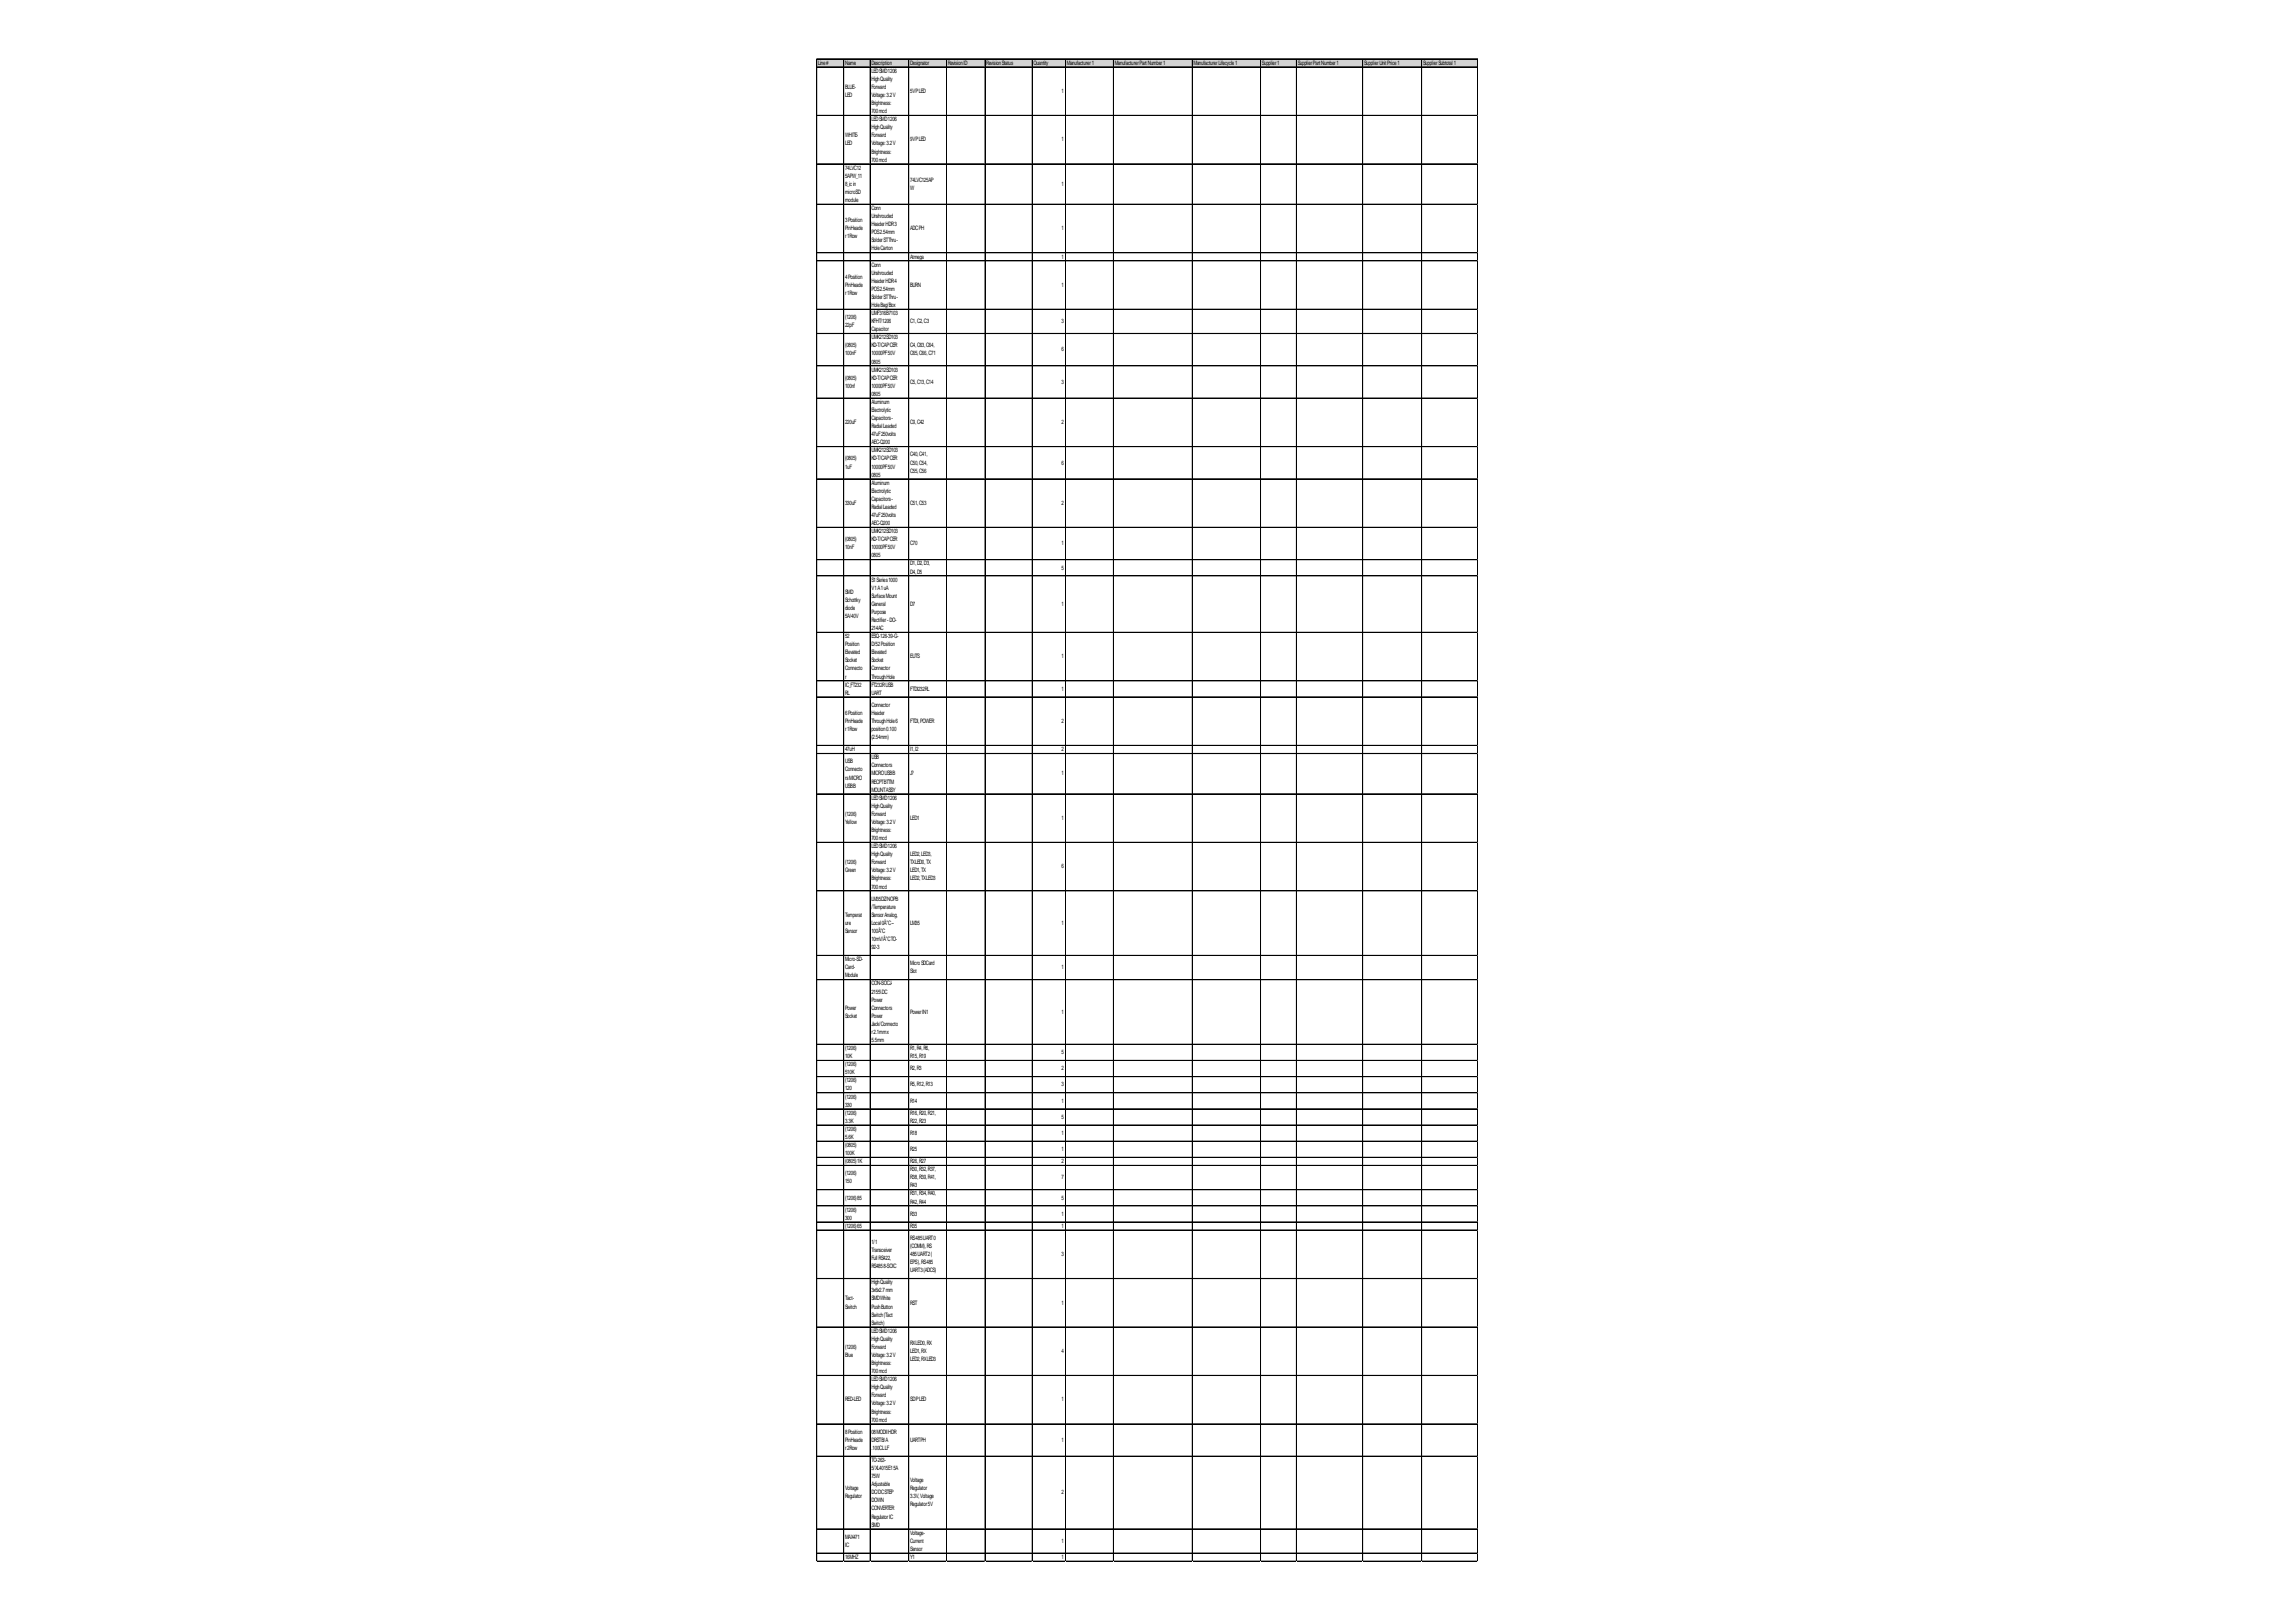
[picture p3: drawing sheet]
<svg xmlns="http://www.w3.org/2000/svg" width="297mm" height="210mm" viewBox="0 0 297 210" stroke-linecap="round" stroke-linejoin="round" font-family="sans-serif">
<defs><g id="words">
<g font-size=".8">
<text x="105.8" y="8.4">Line#</text>
<text x="109.3" y="8.4">Name</text>
<text x="109.3" y="11.5">BLUE-</text>
<text x="112.7" y="8.4">Description</text>
<text x="112.7" y="9.4">LEDSMD1206</text>
<text x="112.7" y="10.5">HighQuality</text>
<text x="112.7" y="11.5">Forward</text>
<text x="117.7" y="8.4">Designator</text>
<text x="122.6" y="8.4">RevisionID</text>
<text x="127.6" y="8.4">RevisionStatus</text>
<text x="133.7" y="8.4">Quantity</text>
<text x="138" y="8.4">Manufacturer1</text>
<text x="144.2" y="8.4">ManufacturerPartNumber1</text>
<text x="154.4" y="8.4">ManufacturerLifecycle1</text>
<text x="163.3" y="8.4">Supplier1</text>
<text x="167.9" y="8.4">SupplierPartNumber1</text>
<text x="176.5" y="8.4">SupplierUnitPrice1</text>
<text x="184.1" y="8.4">SupplierSubtotal1</text>
<text x="109.3" y="12.6">LED</text>
<text x="109.3" y="17.8">WHITE-</text>
<text x="112.7" y="12.6">Voltage:3.2V</text>
<text x="112.7" y="13.6">Brightness:</text>
<text x="112.7" y="14.6">700mcd</text>
<text x="112.7" y="15.7">LEDSMD1206</text>
<text x="112.7" y="16.7">HighQuality</text>
<text x="112.7" y="17.8">Forward</text>
<text x="117.7" y="12">5VPLED</text>
<text x="137.3" y="12">1</text>
<text x="109.3" y="18.8">LED</text>
<text x="109.3" y="22">74LVC12</text>
<text x="109.3" y="23">5APW_11</text>
<text x="112.7" y="18.8">Voltage:3.2V</text>
<text x="112.7" y="19.9">Brightness:</text>
<text x="112.7" y="20.9">700mcd</text>
<text x="117.7" y="18.3">9VPLED</text>
<text x="117.7" y="23.5">74LVC125AP</text>
<text x="137.3" y="18.3">1</text>
<text x="109.3" y="24">8_icin</text>
<text x="109.3" y="25.1">microSD</text>
<text x="109.3" y="26.1">module</text>
<text x="109.3" y="28.8">3Position</text>
<text x="109.3" y="29.8">PinHeade</text>
<text x="112.7" y="27.2">Conn</text>
<text x="112.7" y="28.2">Unshrouded</text>
<text x="112.7" y="29.3">HeaderHDR3</text>
<text x="117.7" y="24.6">W</text>
<text x="117.7" y="29.8">ADCPH</text>
<text x="137.3" y="24">1</text>
<text x="137.3" y="29.8">1</text>
<text x="109.3" y="30.8">r1Row</text>
<text x="112.7" y="30.3">POS2.54mm</text>
<text x="112.7" y="31.4">SolderSTThru-</text>
<text x="112.7" y="32.4">HoleCarton</text>
<text x="112.7" y="34.5">Conn</text>
<text x="112.7" y="35.5">Unshrouded</text>
<text x="117.7" y="33.5">Atmega</text>
<text x="137.3" y="33.5">1</text>
<text x="109.3" y="36.1">4Position</text>
<text x="109.3" y="37.1">PinHeade</text>
<text x="109.3" y="38.2">r1Row</text>
<text x="109.3" y="41.3">(1206)</text>
<text x="112.7" y="36.6">HeaderHDR4</text>
<text x="112.7" y="37.6">POS2.54mm</text>
<text x="112.7" y="38.7">SolderSTThru-</text>
<text x="112.7" y="39.7">HoleBag/Box</text>
<text x="112.7" y="40.8">UMF316B7103</text>
<text x="112.7" y="41.8">KFHT/1206</text>
<text x="117.7" y="37.1">BURN</text>
<text x="117.7" y="41.8">C1,C2,C3</text>
<text x="137.3" y="37.1">1</text>
<text x="137.3" y="41.8">3</text>
<text x="109.3" y="42.3">22pF</text>
<text x="109.3" y="45">(0805)</text>
<text x="109.3" y="46">100nF</text>
<text x="112.7" y="42.9">Capacitor</text>
<text x="112.7" y="43.9">UMK212SD103</text>
<text x="112.7" y="45">KD-T/CAPCER</text>
<text x="112.7" y="46">10000PF50V</text>
<text x="112.7" y="47">0805</text>
<text x="117.7" y="45">C4,C63,C64,</text>
<text x="117.7" y="46">C65,C66,C71</text>
<text x="137.3" y="45.5">6</text>
<text x="109.3" y="49.1">(0805)</text>
<text x="109.3" y="50.2">100nf</text>
<text x="112.7" y="48.1">UMK212SD103</text>
<text x="112.7" y="49.1">KD-T/CAPCER</text>
<text x="112.7" y="50.2">10000PF50V</text>
<text x="112.7" y="51.2">0805</text>
<text x="112.7" y="52.3">Aluminum</text>
<text x="112.7" y="53.3">Electrolytic</text>
<text x="117.7" y="49.7">C5,C13,C14</text>
<text x="137.3" y="49.7">3</text>
<text x="109.3" y="54.9">220uF</text>
<text x="109.3" y="59.6">(0805)</text>
<text x="112.7" y="54.4">Capacitors-</text>
<text x="112.7" y="55.4">RadialLeaded</text>
<text x="112.7" y="56.5">47uF250volts</text>
<text x="112.7" y="57.5">AEC-Q200</text>
<text x="112.7" y="58.5">UMK212SD103</text>
<text x="112.7" y="59.6">KD-T/CAPCER</text>
<text x="117.7" y="54.9">C9,C42</text>
<text x="117.7" y="59.1">C40,C41,</text>
<text x="137.3" y="54.9">2</text>
<text x="109.3" y="60.6">1uF</text>
<text x="109.3" y="65.3">330uF</text>
<text x="112.7" y="60.6">10000PF50V</text>
<text x="112.7" y="61.7">0805</text>
<text x="112.7" y="62.7">Aluminum</text>
<text x="112.7" y="63.8">Electrolytic</text>
<text x="112.7" y="64.8">Capacitors-</text>
<text x="112.7" y="65.9">RadialLeaded</text>
<text x="117.7" y="60.1">C50,C54,</text>
<text x="117.7" y="61.2">C55,C56</text>
<text x="117.7" y="65.3">C51,C53</text>
<text x="137.3" y="60.1">6</text>
<text x="137.3" y="65.3">2</text>
<text x="109.3" y="70">(0805)</text>
<text x="109.3" y="71.1">10nF</text>
<text x="112.7" y="66.9">47uF250volts</text>
<text x="112.7" y="68">AEC-Q200</text>
<text x="112.7" y="69">UMK212SD103</text>
<text x="112.7" y="70">KD-T/CAPCER</text>
<text x="112.7" y="71.1">10000PF50V</text>
<text x="117.7" y="70.6">C70</text>
<text x="137.3" y="70.6">1</text>
<text x="109.3" y="76.8">SMD</text>
<text x="109.3" y="77.9">Schottky</text>
<text x="112.7" y="72.1">0805</text>
<text x="112.7" y="75.3">S1Series1000</text>
<text x="112.7" y="76.3">V1A1uA</text>
<text x="112.7" y="77.4">SurfaceMount</text>
<text x="117.7" y="73.2">D1,D2,D3,</text>
<text x="117.7" y="74.2">D4,D5</text>
<text x="137.3" y="73.7">5</text>
<text x="109.3" y="78.9">diode</text>
<text x="109.3" y="80">5A/40V</text>
<text x="109.3" y="82.6">52</text>
<text x="109.3" y="83.6">Position</text>
<text x="112.7" y="78.4">General</text>
<text x="112.7" y="79.4">Purpose</text>
<text x="112.7" y="80.5">Rectifier-DO-</text>
<text x="112.7" y="81.5">214AC</text>
<text x="112.7" y="82.6">ESQ-126-39-G-</text>
<text x="112.7" y="83.6">D/52Position</text>
<text x="117.7" y="78.4">D7</text>
<text x="137.3" y="78.4">1</text>
<text x="109.3" y="84.7">Elevated</text>
<text x="109.3" y="85.7">Socket</text>
<text x="109.3" y="86.8">Connecto</text>
<text x="109.3" y="87.8">r</text>
<text x="109.3" y="88.9">IC_FT232</text>
<text x="109.3" y="89.9">RL</text>
<text x="112.7" y="84.7">Elevated</text>
<text x="112.7" y="85.7">Socket</text>
<text x="112.7" y="86.8">Connector</text>
<text x="112.7" y="87.8">ThroughHole</text>
<text x="112.7" y="88.9">FT232RUSB</text>
<text x="112.7" y="89.9">UART</text>
<text x="117.7" y="85.2">EUTS</text>
<text x="117.7" y="89.4">FTDI232RL</text>
<text x="137.3" y="85.2">1</text>
<text x="137.3" y="89.4">1</text>
<text x="109.3" y="92.5">6Position</text>
<text x="109.3" y="93.6">PinHeade</text>
<text x="109.3" y="94.6">r1Row</text>
<text x="112.7" y="91.5">Connector</text>
<text x="112.7" y="92.5">Header</text>
<text x="112.7" y="93.6">ThroughHole6</text>
<text x="112.7" y="94.6">position0.100</text>
<text x="112.7" y="95.7">(2.54mm)</text>
<text x="117.7" y="93.6">FTDI,POWER</text>
<text x="137.3" y="93.6">2</text>
<text x="109.3" y="97.2">47uH</text>
<text x="109.3" y="98.8">USB</text>
<text x="109.3" y="99.8">Connecto</text>
<text x="109.3" y="100.9">rsMICRO</text>
<text x="109.3" y="101.9">USBB</text>
<text x="112.7" y="98.3">USB</text>
<text x="112.7" y="99.3">Connectors</text>
<text x="112.7" y="100.4">MICROUSBB</text>
<text x="112.7" y="101.4">RECPTBTTM</text>
<text x="117.7" y="97.2">I1,I2</text>
<text x="117.7" y="100.4">J?</text>
<text x="137.3" y="97.2">2</text>
<text x="137.3" y="100.4">1</text>
<text x="109.3" y="105.6">(1206)</text>
<text x="109.3" y="106.6">Yellow</text>
<text x="112.7" y="102.4">MOUNTASSY</text>
<text x="112.7" y="103.5">LEDSMD1206</text>
<text x="112.7" y="104.5">HighQuality</text>
<text x="112.7" y="105.6">Forward</text>
<text x="112.7" y="106.6">Voltage:3.2V</text>
<text x="112.7" y="107.7">Brightness:</text>
<text x="117.7" y="106.1">LED1</text>
<text x="137.3" y="106.1">1</text>
<text x="109.3" y="111.9">(1206)</text>
<text x="109.3" y="112.9">Green</text>
<text x="112.7" y="108.7">700mcd</text>
<text x="112.7" y="109.8">LEDSMD1206</text>
<text x="112.7" y="110.8">HighQuality</text>
<text x="112.7" y="111.9">Forward</text>
<text x="112.7" y="112.9">Voltage:3.2V</text>
<text x="112.7" y="113.9">Brightness:</text>
<text x="117.7" y="110.8">LED2,LED3,</text>
<text x="117.7" y="111.9">TXLED0,TX</text>
<text x="117.7" y="112.9">LED1,TX</text>
<text x="117.7" y="113.9">LED2,TXLED3</text>
<text x="137.3" y="112.4">6</text>
<text x="109.3" y="118.6">Temperat</text>
<text x="109.3" y="119.7">ure</text>
<text x="112.7" y="115">700mcd</text>
<text x="112.7" y="116.6">LM35DZ/NOPB</text>
<text x="112.7" y="117.6">/Temperature</text>
<text x="112.7" y="118.6">SensorAnalog,</text>
<text x="112.7" y="119.7">Local0Â°C~</text>
<text x="117.7" y="119.7">LM35</text>
<text x="137.3" y="119.7">1</text>
<text x="109.3" y="120.7">Sensor</text>
<text x="109.3" y="124.4">Micro-SD-</text>
<text x="109.3" y="125.4">Card-</text>
<text x="112.7" y="120.7">100Â°C</text>
<text x="112.7" y="121.8">10mV/Â°CTO-</text>
<text x="112.7" y="122.8">92-3</text>
<text x="117.7" y="124.9">MicroSDCard</text>
<text x="117.7" y="126">Slot</text>
<text x="137.3" y="125.4">1</text>
<text x="109.3" y="126.5">Module</text>
<text x="109.3" y="130.7">Power</text>
<text x="109.3" y="131.7">Socket</text>
<text x="112.7" y="127.5">CON-SOCJ-</text>
<text x="112.7" y="128.6">2155\DC</text>
<text x="112.7" y="129.6">Power</text>
<text x="112.7" y="130.7">Connectors</text>
<text x="112.7" y="131.7">Power</text>
<text x="117.7" y="131.2">PowerIN1</text>
<text x="137.3" y="131.2">1</text>
<text x="109.3" y="135.9">(1206)</text>
<text x="109.3" y="136.9">10K</text>
<text x="109.3" y="138">(1206)</text>
<text x="112.7" y="132.8">Jack/Connecto</text>
<text x="112.7" y="133.8">r2.1mmx</text>
<text x="112.7" y="134.8">5.5mm</text>
<text x="117.7" y="135.9">R1,R4,R6,</text>
<text x="117.7" y="136.9">R15,R19</text>
<text x="137.3" y="136.4">5</text>
<text x="109.3" y="139">510K</text>
<text x="109.3" y="140.1">(1206)</text>
<text x="109.3" y="141.1">120</text>
<text x="109.3" y="142.2">(1206)</text>
<text x="109.3" y="143.2">330</text>
<text x="117.7" y="138.5">R2,R3</text>
<text x="117.7" y="140.6">R5,R12,R13</text>
<text x="117.7" y="142.7">R14</text>
<text x="137.3" y="138.5">2</text>
<text x="137.3" y="140.6">3</text>
<text x="137.3" y="142.7">1</text>
<text x="109.3" y="144.3">(1206)</text>
<text x="109.3" y="145.3">3.3K</text>
<text x="109.3" y="146.3">(1206)</text>
<text x="109.3" y="147.4">5.6K</text>
<text x="109.3" y="148.4">(0805)</text>
<text x="109.3" y="149.5">100K</text>
<text x="117.7" y="144.3">R16,R20,R21,</text>
<text x="117.7" y="145.3">R22,R23</text>
<text x="117.7" y="146.9">R18</text>
<text x="117.7" y="149">R25</text>
<text x="137.3" y="144.8">5</text>
<text x="137.3" y="146.9">1</text>
<text x="137.3" y="149">1</text>
<text x="109.3" y="150.5">(0805)1K</text>
<text x="109.3" y="152.1">(1206)</text>
<text x="109.3" y="153.1">150</text>
<text x="109.3" y="155.2">(1206)85</text>
<text x="117.7" y="150.5">R26,R27</text>
<text x="117.7" y="151.6">R30,R32,R37,</text>
<text x="117.7" y="152.6">R38,R39,R41,</text>
<text x="117.7" y="153.7">R43</text>
<text x="117.7" y="154.7">R31,R34,R40,</text>
<text x="117.7" y="155.8">R42,R44</text>
<text x="137.3" y="150.5">2</text>
<text x="137.3" y="152.6">7</text>
<text x="137.3" y="155.2">5</text>
<text x="109.3" y="156.8">(1206)</text>
<text x="109.3" y="157.8">300</text>
<text x="109.3" y="158.9">(1206)65</text>
<text x="112.7" y="161">1/1</text>
<text x="117.7" y="157.3">R33</text>
<text x="117.7" y="158.9">R35</text>
<text x="117.7" y="160.5">RS485UART0</text>
<text x="117.7" y="161.5">(COMM),RS</text>
<text x="137.3" y="157.3">1</text>
<text x="137.3" y="158.9">1</text>
<text x="112.7" y="162">Transceiver</text>
<text x="112.7" y="163.1">FullRS422,</text>
<text x="112.7" y="164.1">RS4858-SOIC</text>
<text x="112.7" y="166.2">HighQuality</text>
<text x="112.7" y="167.3">3x6x2.7mm</text>
<text x="117.7" y="162.5">485UART2(</text>
<text x="117.7" y="163.6">EPS),RS485</text>
<text x="117.7" y="164.6">UART3(ADCS)</text>
<text x="137.3" y="162.5">3</text>
<text x="109.3" y="168.3">Tact-</text>
<text x="109.3" y="169.3">Switch</text>
<text x="112.7" y="168.3">SMDWhite</text>
<text x="112.7" y="169.3">PushButton</text>
<text x="112.7" y="170.4">Switch(Tact</text>
<text x="112.7" y="171.4">Switch)</text>
<text x="112.7" y="172.5">LEDSMD1206</text>
<text x="112.7" y="173.5">HighQuality</text>
<text x="117.7" y="168.8">RST</text>
<text x="137.3" y="168.8">1</text>
<text x="109.3" y="174.6">(1206)</text>
<text x="109.3" y="175.6">Blue</text>
<text x="112.7" y="174.6">Forward</text>
<text x="112.7" y="175.6">Voltage:3.2V</text>
<text x="112.7" y="176.7">Brightness:</text>
<text x="112.7" y="177.7">700mcd</text>
<text x="112.7" y="178.7">LEDSMD1206</text>
<text x="112.7" y="179.8">HighQuality</text>
<text x="117.7" y="174">RXLED0,RX</text>
<text x="117.7" y="175.1">LED1,RX</text>
<text x="117.7" y="176.1">LED2,RXLED3</text>
<text x="137.3" y="175.1">4</text>
<text x="109.3" y="181.4">RED-LED</text>
<text x="109.3" y="185.5">8Position</text>
<text x="112.7" y="180.8">Forward</text>
<text x="112.7" y="181.9">Voltage:3.2V</text>
<text x="112.7" y="182.9">Brightness:</text>
<text x="112.7" y="184">700mcd</text>
<text x="112.7" y="185.5">08MODIIHDR</text>
<text x="117.7" y="181.4">SDPLED</text>
<text x="137.3" y="181.4">1</text>
<text x="109.3" y="186.6">PinHeade</text>
<text x="109.3" y="187.6">r2Row</text>
<text x="112.7" y="186.6">DRSTB/A</text>
<text x="112.7" y="187.6">.100CLLF</text>
<text x="112.7" y="189.2">TO-263-</text>
<text x="112.7" y="190.2">5/XL4015E15A</text>
<text x="112.7" y="191.3">75W</text>
<text x="117.7" y="186.6">UARTPH</text>
<text x="117.7" y="191.8">Voltage</text>
<text x="137.3" y="186.6">1</text>
<text x="109.3" y="192.9">Voltage</text>
<text x="109.3" y="193.9">Regulator</text>
<text x="112.7" y="192.3">Adjustable</text>
<text x="112.7" y="193.4">DC/DCSTEP</text>
<text x="112.7" y="194.4">DOWN</text>
<text x="112.7" y="195.5">CONVERTER</text>
<text x="112.7" y="196.5">RegulatorIC</text>
<text x="112.7" y="197.6">SMD</text>
<text x="117.7" y="192.9">Regulator</text>
<text x="117.7" y="193.9">3.3V,Voltage</text>
<text x="117.7" y="195">Regulator5V</text>
<text x="137.3" y="193.4">2</text>
<text x="109.3" y="199.1">MAX471</text>
<text x="109.3" y="200.2">IC</text>
<text x="109.3" y="201.7">16MHZ</text>
<text x="117.7" y="198.6">Voltage-</text>
<text x="117.7" y="199.7">Current</text>
<text x="117.7" y="200.7">Sensor</text>
<text x="117.7" y="201.7">Y1</text>
<text x="137.3" y="199.7">1</text>
<text x="137.3" y="201.7">1</text>
</g>
</g></defs>
<path d="M105.7 7.6h85.6v1.1h-85.6z" fill="#d3d3d3"/>
<g fill="none" stroke="#000" stroke-width=".13">
<path d="M105.7 7.6v194.5M105.7 7.6h85.5M105.7 8.7h85.5M105.7 14.9h85.5M109.2 7.7v194.4M112.6 7.7v194.4M117.6 7.7v194.4M122.5 7.7v194.4M127.4 7.7v194.4M133.6 7.7l-.1 194.4M137.8 7.7v194.4M137.9 7.7v194.4"/>
<path d="M144 7.7v194.4M144.1 7.7v194.4M154.3 7.7l-.1 194.4M163.1 7.7v194.4M167.7 7.7v194.4M176.3 7.7v194.4M183.9 7.7v194.4M191.2 7.7v194.4M105.7 21.2h85.5M105.7 26.4h85.5M105.7 26.5h85.5M105.7 32.7h85.5"/>
<path d="M105.7 33.7h85.5M105.7 33.8h85.5M105.7 40h85.5M105.7 43.2h85.5M105.7 47.3h85.5M105.7 51.5h85.5M105.7 57.8h85.5M105.7 62h85.5M105.7 68.2h85.5M105.7 68.3h85.5M105.7 72.4h85.5M105.7 74.5h85.5"/>
<path d="M105.7 81.8h85.5M105.7 81.9h85.5M105.7 88.1h85.5M105.7 90.2h85.5M105.7 96.5h85.5M105.7 97.5h85.5M105.7 102.7h85.5M105.7 102.8h85.5M105.7 109h85.5M105.7 115.3h85.5M105.7 123.6h85.5M105.7 123.7h85.5"/>
<path d="M105.7 126.8h85.5M105.7 135.1h85.5M105.7 135.2h85.5M105.7 137.2h85.5M105.7 137.3h85.5M105.7 139.3h85.5M105.7 141.4h85.5M105.7 143.5h85.5M105.7 145.6h85.5M105.7 147.7h85.5M105.7 149.8h85.5M105.7 150.8h85.5"/>
<path d="M105.7 154h85.5M105.7 156h85.5M105.7 158.1h85.5M105.7 158.2h85.5M105.7 159.2h85.5M105.7 165.5h85.5M105.7 171.7h85.5M105.7 178h85.5M105.7 184.3h85.5M105.7 188.4h85.5M105.7 197.9h85.5M105.7 201h85.5"/>
<path d="M105.7 202h85.5"/>
</g>
<path d="M105.7 202.1h.1" fill="none" stroke="#e0e0e0" stroke-width=".13"/>
<path d="M109.2 202.1h.1" fill="none" stroke="#e0e0e0" stroke-width=".13"/>
<path d="M112.6 202.1h.1" fill="none" stroke="#e0e0e0" stroke-width=".13"/>
<path d="M117.6 202.1h.1" fill="none" stroke="#e0e0e0" stroke-width=".13"/>
<path d="M122.5 202.1h.1" fill="none" stroke="#e0e0e0" stroke-width=".13"/>
<path d="M127.4 202.1h.1" fill="none" stroke="#e0e0e0" stroke-width=".13"/>
<path d="M133.5 202.1h.1" fill="none" stroke="#e0e0e0" stroke-width=".13"/>
<path d="M137.8 202.1h.1" fill="none" stroke="#e0e0e0" stroke-width=".13"/>
<path d="M144 202.1h.1" fill="none" stroke="#e0e0e0" stroke-width=".13"/>
<path d="M154.2 202.1h.1" fill="none" stroke="#e0e0e0" stroke-width=".13"/>
<path d="M163.1 202.1h.1" fill="none" stroke="#e0e0e0" stroke-width=".13"/>
<path d="M167.7 202.1h.1" fill="none" stroke="#e0e0e0" stroke-width=".13"/>
<path d="M176.3 202.1h.1" fill="none" stroke="#e0e0e0" stroke-width=".13"/>
<path d="M183.9 202.1h.1" fill="none" stroke="#e0e0e0" stroke-width=".13"/>
<path d="M191.2 202.1h.1" fill="none" stroke="#e0e0e0" stroke-width=".13"/>
<path d="M191.2 14.9h.1" fill="none" stroke="#e0e0e0" stroke-width=".13"/>
<path d="M191.2 21.2h.1" fill="none" stroke="#e0e0e0" stroke-width=".13"/>
<path d="M191.2 26.4h.1" fill="none" stroke="#e0e0e0" stroke-width=".13"/>
<path d="M191.2 32.7h.1" fill="none" stroke="#e0e0e0" stroke-width=".13"/>
<path d="M191.2 33.7h.1" fill="none" stroke="#e0e0e0" stroke-width=".13"/>
<path d="M191.2 40h.1" fill="none" stroke="#e0e0e0" stroke-width=".13"/>
<path d="M191.2 43.2h.1" fill="none" stroke="#e0e0e0" stroke-width=".13"/>
<path d="M191.2 47.3h.1" fill="none" stroke="#e0e0e0" stroke-width=".13"/>
<path d="M191.2 51.5h.1" fill="none" stroke="#e0e0e0" stroke-width=".13"/>
<path d="M191.2 57.8h.1" fill="none" stroke="#e0e0e0" stroke-width=".13"/>
<path d="M191.2 62h.1" fill="none" stroke="#e0e0e0" stroke-width=".13"/>
<path d="M191.2 68.2h.1" fill="none" stroke="#e0e0e0" stroke-width=".13"/>
<path d="M191.2 72.4h.1" fill="none" stroke="#e0e0e0" stroke-width=".13"/>
<path d="M191.2 74.5h.1" fill="none" stroke="#e0e0e0" stroke-width=".13"/>
<path d="M191.2 81.8h.1" fill="none" stroke="#e0e0e0" stroke-width=".13"/>
<path d="M191.2 88.1h.1" fill="none" stroke="#e0e0e0" stroke-width=".13"/>
<path d="M191.2 90.2h.1" fill="none" stroke="#e0e0e0" stroke-width=".13"/>
<path d="M191.2 96.5h.1" fill="none" stroke="#e0e0e0" stroke-width=".13"/>
<path d="M191.2 97.5h.1" fill="none" stroke="#e0e0e0" stroke-width=".13"/>
<path d="M191.2 102.7h.1" fill="none" stroke="#e0e0e0" stroke-width=".13"/>
<path d="M191.2 109h.1" fill="none" stroke="#e0e0e0" stroke-width=".13"/>
<path d="M191.2 115.3h.1" fill="none" stroke="#e0e0e0" stroke-width=".13"/>
<path d="M191.2 123.6h.1" fill="none" stroke="#e0e0e0" stroke-width=".13"/>
<path d="M191.2 126.8h.1" fill="none" stroke="#e0e0e0" stroke-width=".13"/>
<path d="M191.2 135.1h.1" fill="none" stroke="#e0e0e0" stroke-width=".13"/>
<path d="M191.2 137.2h.1" fill="none" stroke="#e0e0e0" stroke-width=".13"/>
<path d="M191.2 139.3h.1" fill="none" stroke="#e0e0e0" stroke-width=".13"/>
<path d="M191.2 141.4h.1" fill="none" stroke="#e0e0e0" stroke-width=".13"/>
<path d="M191.2 143.5h.1" fill="none" stroke="#e0e0e0" stroke-width=".13"/>
<path d="M191.2 145.6h.1" fill="none" stroke="#e0e0e0" stroke-width=".13"/>
<path d="M191.2 147.7h.1" fill="none" stroke="#e0e0e0" stroke-width=".13"/>
<path d="M191.2 149.8h.1" fill="none" stroke="#e0e0e0" stroke-width=".13"/>
<path d="M191.2 150.8h.1" fill="none" stroke="#e0e0e0" stroke-width=".13"/>
<path d="M191.2 154h.1" fill="none" stroke="#e0e0e0" stroke-width=".13"/>
<path d="M191.2 156h.1" fill="none" stroke="#e0e0e0" stroke-width=".13"/>
<path d="M191.2 158.1h.1" fill="none" stroke="#e0e0e0" stroke-width=".13"/>
<path d="M191.2 159.2h.1" fill="none" stroke="#e0e0e0" stroke-width=".13"/>
<path d="M191.2 165.5h.1" fill="none" stroke="#e0e0e0" stroke-width=".13"/>
<path d="M191.2 171.7h.1" fill="none" stroke="#e0e0e0" stroke-width=".13"/>
<path d="M191.2 178h.1" fill="none" stroke="#e0e0e0" stroke-width=".13"/>
<path d="M191.2 184.3h.1" fill="none" stroke="#e0e0e0" stroke-width=".13"/>
<path d="M191.2 188.4h.1" fill="none" stroke="#e0e0e0" stroke-width=".13"/>
<path d="M191.2 197.9h.1" fill="none" stroke="#e0e0e0" stroke-width=".13"/>
<path d="M191.2 201h.1" fill="none" stroke="#e0e0e0" stroke-width=".13"/>
<path d="M191.2 202h.1" fill="none" stroke="#e0e0e0" stroke-width=".13"/>
<use href="#words"/>
</svg>
